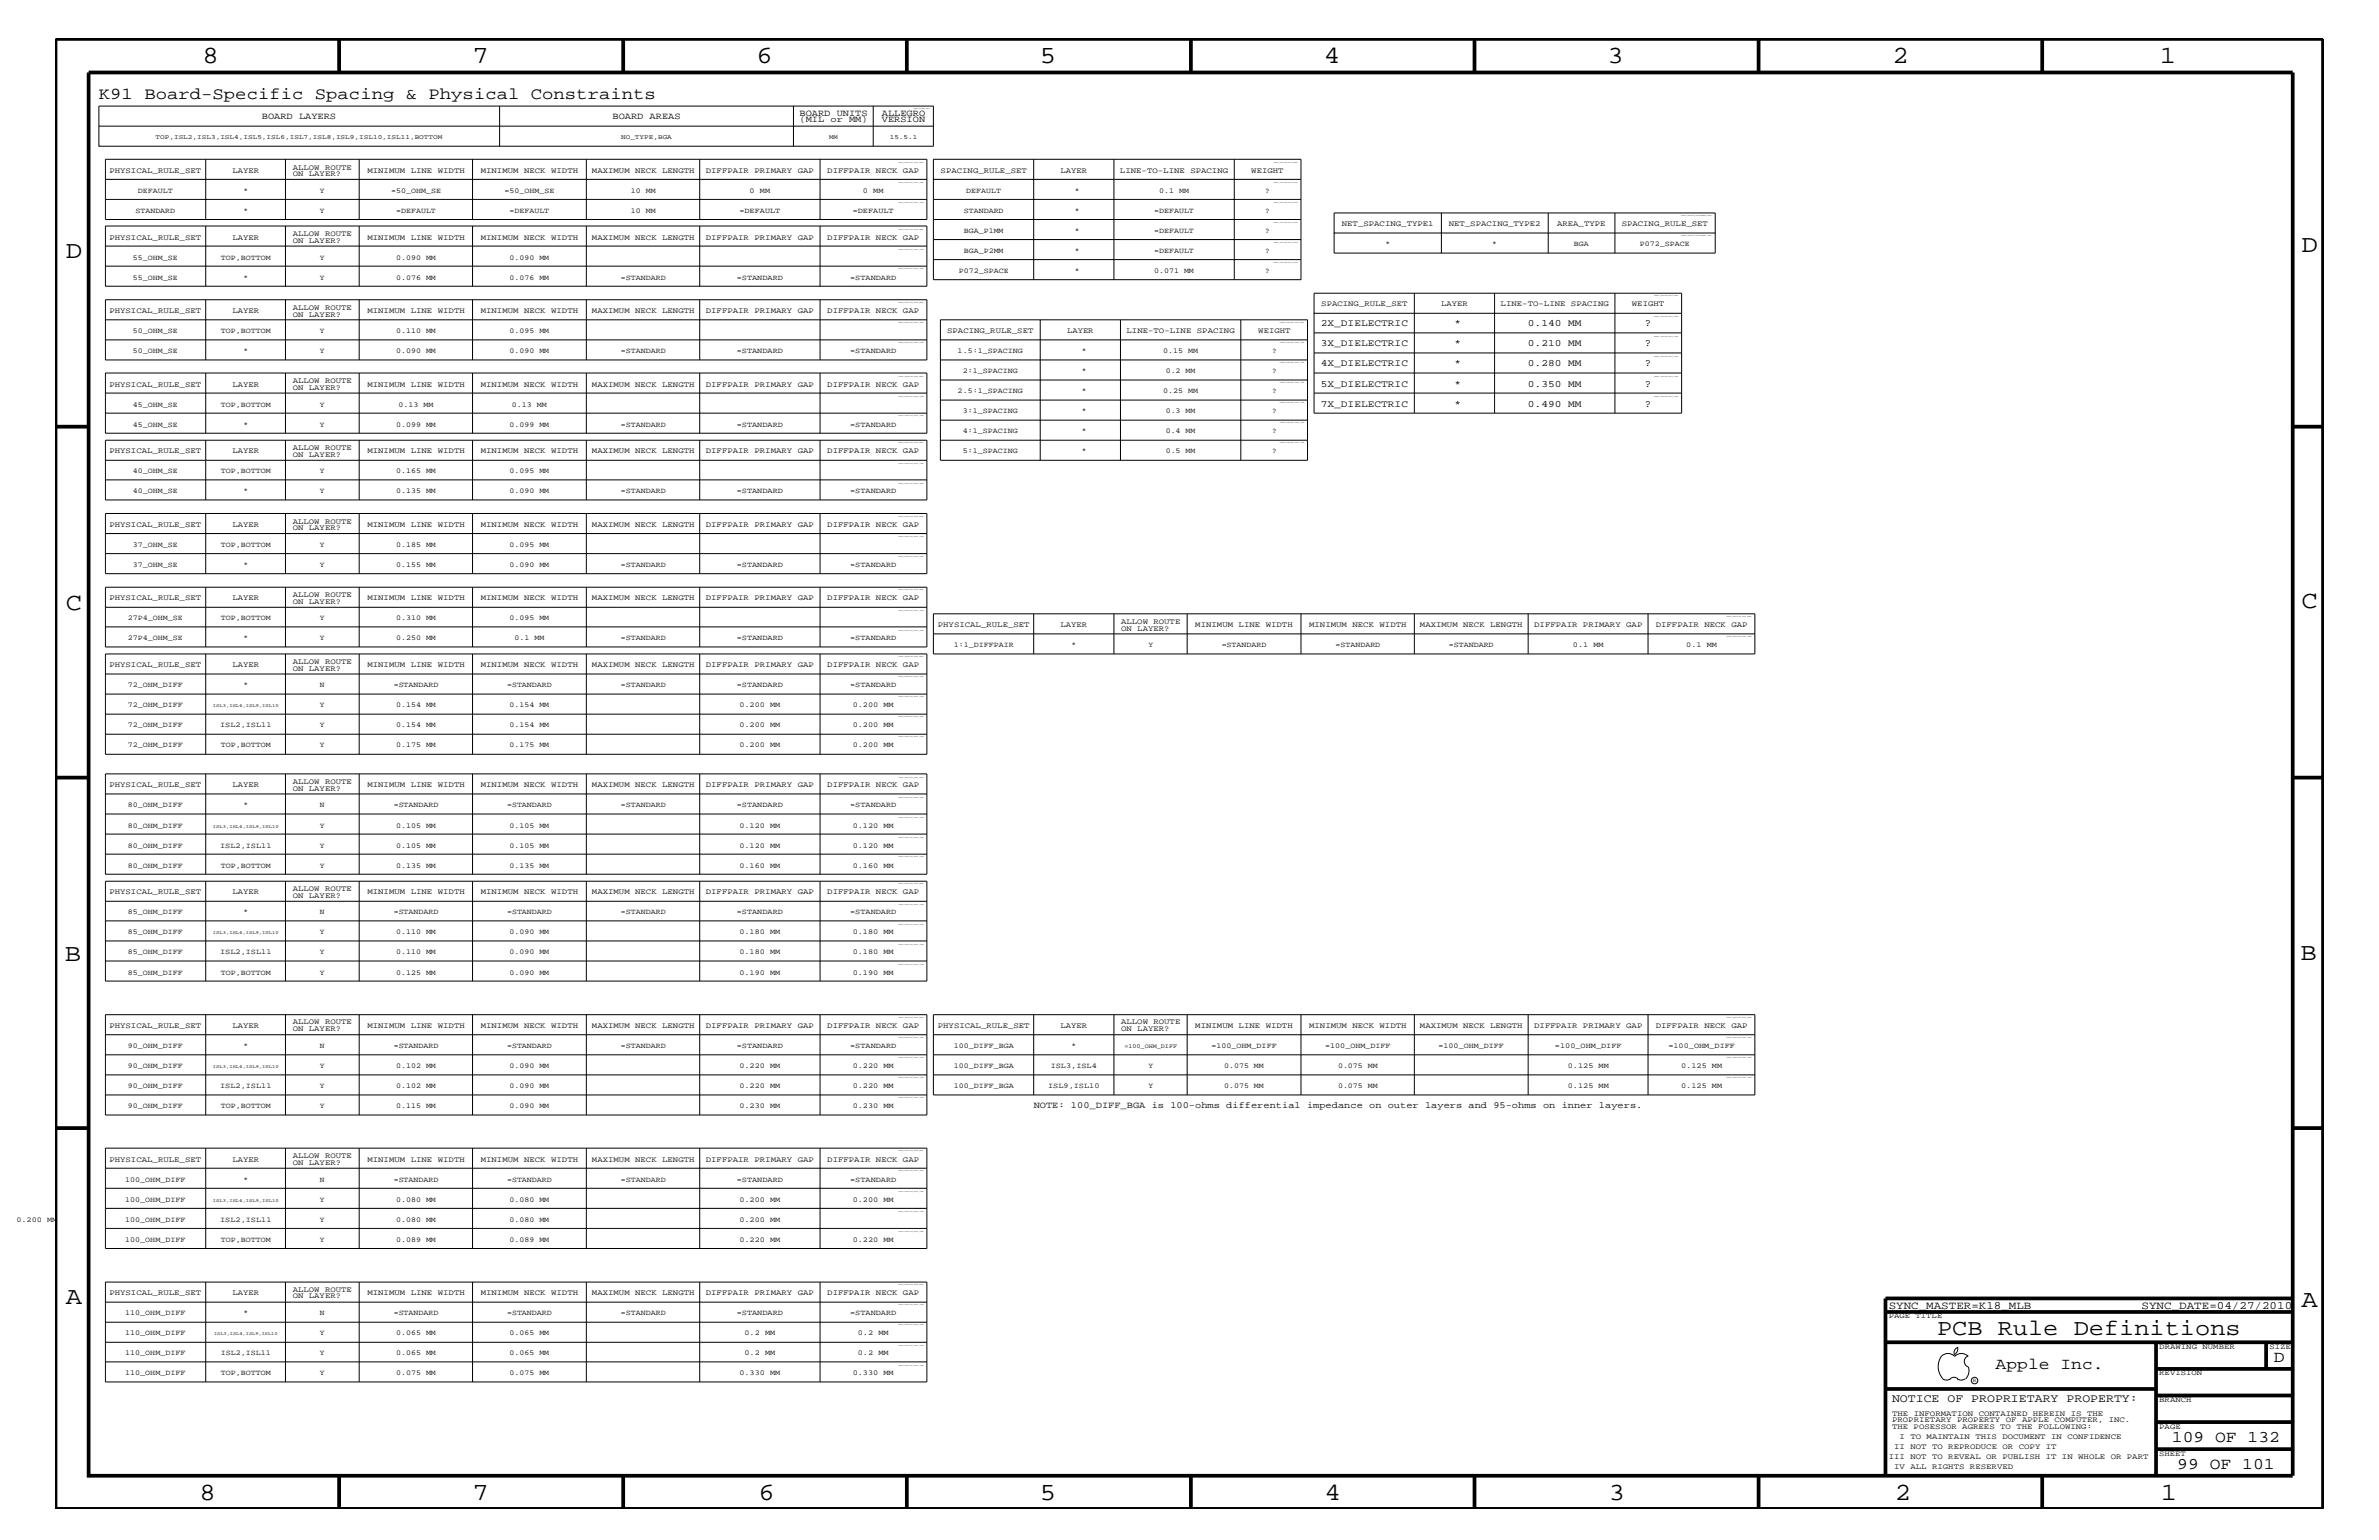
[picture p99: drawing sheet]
<svg xmlns="http://www.w3.org/2000/svg" width="432mm" height="279mm" viewBox="0 0 432 279" stroke-linecap="round" stroke-linejoin="round" font-family="sans-serif">
<defs><g id="words">
<g font-size="4.5">
<text x="36.7" y="11.5">8</text>
<text x="85.8" y="11.5">7</text>
<text x="137.3" y="11.5">6</text>
<text x="188.7" y="11.5">5</text>
<text x="240.3" y="11.5">4</text>
<text x="291.8" y="11.5">3</text>
<text x="343.5" y="11.5">2</text>
<text x="392" y="11.5">1</text>
<text x="11.9" y="46.8">D</text>
<text x="417.8" y="45.7">D</text>
<text x="11.9" y="110.6">C</text>
<text x="417.7" y="110.3">C</text>
<text x="11.8" y="174.3">B</text>
<text x="417.6" y="174.2">B</text>
<text x="11.9" y="236.7">A</text>
<text x="417.7" y="237.1">A</text>
<text x="36.2" y="272.1">8</text>
<text x="85.8" y="272.1">7</text>
<text x="137.7" y="272.1">6</text>
<text x="188.7" y="272.1">5</text>
<text x="240.4" y="272.1">4</text>
<text x="292" y="272.1">3</text>
<text x="343.9" y="272.1">2</text>
<text x="392.2" y="272.1">1</text>
</g>
<text font-size="4.1" x="351.6" y="242.3">PCB Rule Definitions</text>
<g font-size="3">
<text x="17.9" y="18">K91 Board-Specific Spacing &amp; Physical Constraints</text>
<text x="362.2" y="248.4">Apple Inc.</text>
<text x="412.7" y="247.1">D</text>
<text x="394.2" y="261.6">109 OF 132</text>
<text x="395.2" y="266.6">99 OF 101</text>
</g>
<text font-size="2.1" x="343.4" y="254.4">NOTICE OF PROPRIETARY PROPERTY:</text>
<g font-size="2">
<text x="342.8" y="237.4">SYNC_MASTER=K18_MLB</text>
<text x="388.7" y="237.4">SYNC_DATE=04/27/2010</text>
</g>
<g font-size="1.9">
<text x="298.5" y="59.2">?</text>
<text x="298.5" y="62.9">?</text>
<text x="298.5" y="70.1">?</text>
<text x="298.5" y="66.5">?</text>
<text x="298.5" y="73.8">?</text>
</g>
<g font-size="1.8">
<text x="239.7" y="59.2">2X_DIELECTRIC</text>
<text x="264" y="59.2">*</text>
<text x="277.3" y="59.2">0.140 MM</text>
<text x="239.7" y="62.9">3X_DIELECTRIC</text>
<text x="264" y="62.9">*</text>
<text x="277.3" y="62.9">0.210 MM</text>
<text x="239.7" y="70.1">5X_DIELECTRIC</text>
<text x="239.7" y="66.5">4X_DIELECTRIC</text>
<text x="264" y="70.1">*</text>
<text x="264" y="66.5">*</text>
<text x="277.3" y="70.1">0.350 MM</text>
<text x="277.3" y="66.5">0.280 MM</text>
<text x="239.7" y="73.8">7X_DIELECTRIC</text>
<text x="264" y="73.8">*</text>
<text x="277.3" y="73.8">0.490 MM</text>
</g>
<g font-size="1.7">
<text x="47.5" y="21.6">BOARD LAYERS</text>
<text x="111.2" y="21.6">BOARD AREAS</text>
<text x="145.1" y="22.2">(MIL or MM)</text>
<text x="145.1" y="21">BOARD UNITS</text>
<text x="160.1" y="22.2">VERSION</text>
<text x="160.1" y="21">ALLEGRO</text>
<text x="187.6" y="201">NOTE: 100_DIFF_BGA is 100-ohms differential impedance on outer layers and 95-ohms on inner layers.</text>
</g>
<g font-size="1.4">
<text x="19.8" y="31.4">PHYSICAL_RULE_SET</text>
<text x="25" y="35">DEFAULT</text>
<text x="42.2" y="31.4">LAYER</text>
<text x="44.2" y="35">*</text>
<text x="53.1" y="30.8">ALLOW ROUTE</text>
<text x="53.1" y="31.9">ON LAYER?</text>
<text x="58.1" y="35">Y</text>
<text x="66.7" y="31.4">MINIMUM LINE WIDTH</text>
<text x="71" y="35">=50_OHM_SE</text>
<text x="87.2" y="31.4">MINIMUM NECK WIDTH</text>
<text x="91.6" y="35">=50_OHM_SE</text>
<text x="107.4" y="31.4">MAXIMUM NECK LENGTH</text>
<text x="114.5" y="35">10 MM</text>
<text x="128.1" y="31.4">DIFFPAIR PRIMARY GAP</text>
<text x="136.1" y="35">0 MM</text>
<text x="150.2" y="31.4">DIFFPAIR NECK GAP</text>
<text x="156.6" y="35">0 MM</text>
<text x="170.7" y="31.4">SPACING_RULE_SET</text>
<text x="175.4" y="35">DEFAULT</text>
<text x="192.5" y="31.4">LAYER</text>
<text x="195.1" y="35">*</text>
<text x="203.3" y="31.4">LINE-TO-LINE SPACING</text>
<text x="210.4" y="35">0.1 MM</text>
<text x="227.1" y="31.4">WEIGHT</text>
<text x="229.6" y="35">?</text>
<text x="24.6" y="38.6">STANDARD</text>
<text x="44.2" y="38.6">*</text>
<text x="58.1" y="38.6">Y</text>
<text x="71.9" y="38.6">=DEFAULT</text>
<text x="92.5" y="38.6">=DEFAULT</text>
<text x="114.5" y="38.6">10 MM</text>
<text x="134.2" y="38.6">=DEFAULT</text>
<text x="154.8" y="38.6">=DEFAULT</text>
<text x="175" y="38.6">STANDARD</text>
<text x="195.1" y="38.6">*</text>
<text x="209.5" y="38.6">=DEFAULT</text>
<text x="229.6" y="38.6">?</text>
<text x="243.5" y="41">NET_SPACING_TYPE1</text>
<text x="262.9" y="41">NET_SPACING_TYPE2</text>
<text x="282.6" y="41">AREA_TYPE</text>
<text x="294.3" y="41">SPACING_RULE_SET</text>
<text x="19.8" y="43.5">PHYSICAL_RULE_SET</text>
<text x="24.1" y="47.1">55_OHM_SE</text>
<text x="40.1" y="47.1">TOP,BOTTOM</text>
<text x="42.2" y="43.5">LAYER</text>
<text x="53.1" y="42.9">ALLOW ROUTE</text>
<text x="53.1" y="44.1">ON LAYER?</text>
<text x="58.1" y="47.1">Y</text>
<text x="66.7" y="43.5">MINIMUM LINE WIDTH</text>
<text x="71.9" y="47.1">0.090 MM</text>
<text x="87.2" y="43.5">MINIMUM NECK WIDTH</text>
<text x="92.5" y="47.1">0.090 MM</text>
<text x="107.4" y="43.5">MAXIMUM NECK LENGTH</text>
<text x="128.1" y="43.5">DIFFPAIR PRIMARY GAP</text>
<text x="150.2" y="43.5">DIFFPAIR NECK GAP</text>
<text x="175" y="42.3">BGA_P1MM</text>
<text x="175" y="45.9">BGA_P2MM</text>
<text x="195.1" y="42.3">*</text>
<text x="195.1" y="45.9">*</text>
<text x="209.5" y="42.3">=DEFAULT</text>
<text x="209.5" y="45.9">=DEFAULT</text>
<text x="229.6" y="42.3">?</text>
<text x="229.6" y="45.9">?</text>
<text x="251.5" y="44.6">*</text>
<text x="270.8" y="44.6">*</text>
<text x="285.7" y="44.6">BGA</text>
<text x="297.6" y="44.6">P072_SPACE</text>
<text x="24.1" y="50.7">55_OHM_SE</text>
<text x="44.2" y="50.7">*</text>
<text x="58.1" y="50.7">Y</text>
<text x="71.9" y="50.7">0.076 MM</text>
<text x="92.5" y="50.7">0.076 MM</text>
<text x="112.7" y="50.7">=STANDARD</text>
<text x="133.7" y="50.7">=STANDARD</text>
<text x="154.3" y="50.7">=STANDARD</text>
<text x="174" y="49.6">P072_SPACE</text>
<text x="195.1" y="49.6">*</text>
<text x="209.5" y="49.6">0.071 MM</text>
<text x="229.6" y="49.6">?</text>
<text x="19.8" y="56.8">PHYSICAL_RULE_SET</text>
<text x="42.2" y="56.8">LAYER</text>
<text x="53.1" y="56.2">ALLOW ROUTE</text>
<text x="53.1" y="57.4">ON LAYER?</text>
<text x="66.7" y="56.8">MINIMUM LINE WIDTH</text>
<text x="87.2" y="56.8">MINIMUM NECK WIDTH</text>
<text x="107.4" y="56.8">MAXIMUM NECK LENGTH</text>
<text x="128.1" y="56.8">DIFFPAIR PRIMARY GAP</text>
<text x="150.2" y="56.8">DIFFPAIR NECK GAP</text>
<text x="239.8" y="55.6">SPACING_RULE_SET</text>
<text x="261.6" y="55.6">LAYER</text>
<text x="272.4" y="55.6">LINE-TO-LINE SPACING</text>
<text x="296.2" y="55.6">WEIGHT</text>
<text x="24.1" y="64">50_OHM_SE</text>
<text x="24.1" y="60.4">50_OHM_SE</text>
<text x="40.1" y="60.4">TOP,BOTTOM</text>
<text x="44.2" y="64">*</text>
<text x="58.1" y="64">Y</text>
<text x="58.1" y="60.4">Y</text>
<text x="71.9" y="64">0.090 MM</text>
<text x="71.9" y="60.4">0.110 MM</text>
<text x="92.5" y="64">0.090 MM</text>
<text x="92.5" y="60.4">0.095 MM</text>
<text x="112.7" y="64">=STANDARD</text>
<text x="133.7" y="64">=STANDARD</text>
<text x="154.3" y="64">=STANDARD</text>
<text x="171.9" y="60.4">SPACING_RULE_SET</text>
<text x="173.8" y="64">1.5:1_SPACING</text>
<text x="193.7" y="60.4">LAYER</text>
<text x="196.3" y="64">*</text>
<text x="204.5" y="60.4">LINE-TO-LINE SPACING</text>
<text x="211.1" y="64">0.15 MM</text>
<text x="228.4" y="60.4">WEIGHT</text>
<text x="230.9" y="64">?</text>
<text x="19.8" y="70.1">PHYSICAL_RULE_SET</text>
<text x="42.2" y="70.1">LAYER</text>
<text x="53.1" y="69.5">ALLOW ROUTE</text>
<text x="53.1" y="70.7">ON LAYER?</text>
<text x="66.7" y="70.1">MINIMUM LINE WIDTH</text>
<text x="87.2" y="70.1">MINIMUM NECK WIDTH</text>
<text x="107.4" y="70.1">MAXIMUM NECK LENGTH</text>
<text x="128.1" y="70.1">DIFFPAIR PRIMARY GAP</text>
<text x="150.2" y="70.1">DIFFPAIR NECK GAP</text>
<text x="173.8" y="71.3">2.5:1_SPACING</text>
<text x="174.8" y="67.7">2:1_SPACING</text>
<text x="196.3" y="67.7">*</text>
<text x="196.3" y="71.3">*</text>
<text x="211.1" y="71.3">0.25 MM</text>
<text x="211.6" y="67.7">0.2 MM</text>
<text x="230.9" y="67.7">?</text>
<text x="230.9" y="71.3">?</text>
<text x="24.1" y="73.8">45_OHM_SE</text>
<text x="24.1" y="77.4">45_OHM_SE</text>
<text x="40.1" y="73.8">TOP,BOTTOM</text>
<text x="44.2" y="77.4">*</text>
<text x="58.1" y="73.8">Y</text>
<text x="58.1" y="77.4">Y</text>
<text x="71.9" y="77.4">0.099 MM</text>
<text x="72.3" y="73.8">0.13 MM</text>
<text x="92.5" y="77.4">0.099 MM</text>
<text x="92.9" y="73.8">0.13 MM</text>
<text x="112.7" y="77.4">=STANDARD</text>
<text x="133.7" y="77.4">=STANDARD</text>
<text x="154.3" y="77.4">=STANDARD</text>
<text x="174.8" y="75">3:1_SPACING</text>
<text x="196.3" y="75">*</text>
<text x="211.6" y="75">0.3 MM</text>
<text x="230.9" y="75">?</text>
<text x="19.8" y="82.2">PHYSICAL_RULE_SET</text>
<text x="42.2" y="82.2">LAYER</text>
<text x="53.1" y="81.6">ALLOW ROUTE</text>
<text x="53.1" y="82.8">ON LAYER?</text>
<text x="66.7" y="82.2">MINIMUM LINE WIDTH</text>
<text x="87.2" y="82.2">MINIMUM NECK WIDTH</text>
<text x="107.4" y="82.2">MAXIMUM NECK LENGTH</text>
<text x="128.1" y="82.2">DIFFPAIR PRIMARY GAP</text>
<text x="150.2" y="82.2">DIFFPAIR NECK GAP</text>
<text x="174.8" y="82.2">5:1_SPACING</text>
<text x="174.8" y="78.6">4:1_SPACING</text>
<text x="196.3" y="82.2">*</text>
<text x="196.3" y="78.6">*</text>
<text x="211.6" y="82.2">0.5 MM</text>
<text x="211.6" y="78.6">0.4 MM</text>
<text x="230.9" y="82.2">?</text>
<text x="230.9" y="78.6">?</text>
<text x="24.1" y="85.9">40_OHM_SE</text>
<text x="24.1" y="89.5">40_OHM_SE</text>
<text x="40.1" y="85.9">TOP,BOTTOM</text>
<text x="44.2" y="89.5">*</text>
<text x="58.1" y="89.5">Y</text>
<text x="58.1" y="85.9">Y</text>
<text x="71.9" y="89.5">0.135 MM</text>
<text x="71.9" y="85.9">0.165 MM</text>
<text x="92.5" y="85.9">0.095 MM</text>
<text x="92.5" y="89.5">0.090 MM</text>
<text x="112.7" y="89.5">=STANDARD</text>
<text x="133.7" y="89.5">=STANDARD</text>
<text x="154.3" y="89.5">=STANDARD</text>
<text x="19.8" y="95.6">PHYSICAL_RULE_SET</text>
<text x="42.2" y="95.6">LAYER</text>
<text x="53.1" y="95">ALLOW ROUTE</text>
<text x="66.7" y="95.6">MINIMUM LINE WIDTH</text>
<text x="87.2" y="95.6">MINIMUM NECK WIDTH</text>
<text x="107.4" y="95.6">MAXIMUM NECK LENGTH</text>
<text x="128.1" y="95.6">DIFFPAIR PRIMARY GAP</text>
<text x="150.2" y="95.6">DIFFPAIR NECK GAP</text>
<text x="24.1" y="99.3">37_OHM_SE</text>
<text x="40.1" y="99.3">TOP,BOTTOM</text>
<text x="53.1" y="96.2">ON LAYER?</text>
<text x="58.1" y="99.3">Y</text>
<text x="71.9" y="99.3">0.185 MM</text>
<text x="92.5" y="99.3">0.095 MM</text>
<text x="24.1" y="102.9">37_OHM_SE</text>
<text x="44.2" y="102.9">*</text>
<text x="58.1" y="102.9">Y</text>
<text x="71.9" y="102.9">0.155 MM</text>
<text x="92.5" y="102.9">0.090 MM</text>
<text x="112.7" y="102.9">=STANDARD</text>
<text x="133.7" y="102.9">=STANDARD</text>
<text x="154.3" y="102.9">=STANDARD</text>
<text x="19.8" y="108.9">PHYSICAL_RULE_SET</text>
<text x="23.2" y="112.6">27P4_OHM_SE</text>
<text x="40.1" y="112.6">TOP,BOTTOM</text>
<text x="42.2" y="108.9">LAYER</text>
<text x="53.1" y="108.3">ALLOW ROUTE</text>
<text x="53.1" y="109.5">ON LAYER?</text>
<text x="58.1" y="112.6">Y</text>
<text x="66.7" y="108.9">MINIMUM LINE WIDTH</text>
<text x="71.9" y="112.6">0.310 MM</text>
<text x="87.2" y="108.9">MINIMUM NECK WIDTH</text>
<text x="92.5" y="112.6">0.095 MM</text>
<text x="107.4" y="108.9">MAXIMUM NECK LENGTH</text>
<text x="128.1" y="108.9">DIFFPAIR PRIMARY GAP</text>
<text x="150.2" y="108.9">DIFFPAIR NECK GAP</text>
<text x="170.2" y="113.7">PHYSICAL_RULE_SET</text>
<text x="192.5" y="113.7">LAYER</text>
<text x="203.5" y="113.1">ALLOW ROUTE</text>
<text x="217" y="113.7">MINIMUM LINE WIDTH</text>
<text x="237.6" y="113.7">MINIMUM NECK WIDTH</text>
<text x="257.7" y="113.7">MAXIMUM NECK LENGTH</text>
<text x="278.5" y="113.7">DIFFPAIR PRIMARY GAP</text>
<text x="300.5" y="113.7">DIFFPAIR NECK GAP</text>
<text x="23.2" y="116.2">27P4_OHM_SE</text>
<text x="44.2" y="116.2">*</text>
<text x="58.1" y="116.2">Y</text>
<text x="71.9" y="116.2">0.250 MM</text>
<text x="93.4" y="116.2">0.1 MM</text>
<text x="112.7" y="116.2">=STANDARD</text>
<text x="133.7" y="116.2">=STANDARD</text>
<text x="154.3" y="116.2">=STANDARD</text>
<text x="173.1" y="117.4">1:1_DIFFPAIR</text>
<text x="194.5" y="117.4">*</text>
<text x="203.5" y="114.4">ON LAYER?</text>
<text x="208.4" y="117.4">Y</text>
<text x="221.7" y="117.4">=STANDARD</text>
<text x="242.4" y="117.4">=STANDARD</text>
<text x="263" y="117.4">=STANDARD</text>
<text x="285.5" y="117.4">0.1 MM</text>
<text x="306.1" y="117.4">0.1 MM</text>
<text x="19.8" y="121">PHYSICAL_RULE_SET</text>
<text x="23.2" y="124.7">72_OHM_DIFF</text>
<text x="42.2" y="121">LAYER</text>
<text x="44.2" y="124.7">*</text>
<text x="53.1" y="120.4">ALLOW ROUTE</text>
<text x="53.1" y="121.7">ON LAYER?</text>
<text x="58.1" y="124.7">N</text>
<text x="66.7" y="121">MINIMUM LINE WIDTH</text>
<text x="71.5" y="124.7">=STANDARD</text>
<text x="87.2" y="121">MINIMUM NECK WIDTH</text>
<text x="92" y="124.7">=STANDARD</text>
<text x="107.4" y="121">MAXIMUM NECK LENGTH</text>
<text x="112.7" y="124.7">=STANDARD</text>
<text x="128.1" y="121">DIFFPAIR PRIMARY GAP</text>
<text x="133.7" y="124.7">=STANDARD</text>
<text x="150.2" y="121">DIFFPAIR NECK GAP</text>
<text x="154.3" y="124.7">=STANDARD</text>
<text x="23.2" y="128.3">72_OHM_DIFF</text>
<text x="23.2" y="131.9">72_OHM_DIFF</text>
<text x="40" y="131.9">ISL2,ISL11</text>
<text x="58.1" y="128.3">Y</text>
<text x="58.1" y="131.9">Y</text>
<text x="71.9" y="128.3">0.154 MM</text>
<text x="71.9" y="131.9">0.154 MM</text>
<text x="92.5" y="128.3">0.154 MM</text>
<text x="92.5" y="131.9">0.154 MM</text>
<text x="134.2" y="128.3">0.200 MM</text>
<text x="134.2" y="131.9">0.200 MM</text>
<text x="154.8" y="128.3">0.200 MM</text>
<text x="154.8" y="131.9">0.200 MM</text>
<text x="23.2" y="135.6">72_OHM_DIFF</text>
<text x="40.1" y="135.6">TOP,BOTTOM</text>
<text x="58.1" y="135.6">Y</text>
<text x="71.9" y="135.6">0.175 MM</text>
<text x="92.5" y="135.6">0.175 MM</text>
<text x="134.2" y="135.6">0.200 MM</text>
<text x="154.8" y="135.6">0.200 MM</text>
<text x="19.8" y="142.9">PHYSICAL_RULE_SET</text>
<text x="42.2" y="142.9">LAYER</text>
<text x="53.1" y="142.3">ALLOW ROUTE</text>
<text x="53.1" y="143.5">ON LAYER?</text>
<text x="66.7" y="142.9">MINIMUM LINE WIDTH</text>
<text x="87.2" y="142.9">MINIMUM NECK WIDTH</text>
<text x="107.4" y="142.9">MAXIMUM NECK LENGTH</text>
<text x="128.1" y="142.9">DIFFPAIR PRIMARY GAP</text>
<text x="150.2" y="142.9">DIFFPAIR NECK GAP</text>
<text x="23.2" y="146.5">80_OHM_DIFF</text>
<text x="44.2" y="146.5">*</text>
<text x="58.1" y="146.5">N</text>
<text x="71.5" y="146.5">=STANDARD</text>
<text x="92" y="146.5">=STANDARD</text>
<text x="112.7" y="146.5">=STANDARD</text>
<text x="133.7" y="146.5">=STANDARD</text>
<text x="154.3" y="146.5">=STANDARD</text>
<text x="23.2" y="150.1">80_OHM_DIFF</text>
<text x="23.2" y="153.8">80_OHM_DIFF</text>
<text x="40" y="153.8">ISL2,ISL11</text>
<text x="58.1" y="150.1">Y</text>
<text x="58.1" y="153.8">Y</text>
<text x="71.9" y="150.1">0.105 MM</text>
<text x="71.9" y="153.8">0.105 MM</text>
<text x="92.5" y="150.1">0.105 MM</text>
<text x="92.5" y="153.8">0.105 MM</text>
<text x="134.2" y="150.1">0.120 MM</text>
<text x="134.2" y="153.8">0.120 MM</text>
<text x="154.8" y="150.1">0.120 MM</text>
<text x="154.8" y="153.8">0.120 MM</text>
<text x="23.2" y="157.4">80_OHM_DIFF</text>
<text x="40.1" y="157.4">TOP,BOTTOM</text>
<text x="53.1" y="161.7">ALLOW ROUTE</text>
<text x="58.1" y="157.4">Y</text>
<text x="71.9" y="157.4">0.135 MM</text>
<text x="92.5" y="157.4">0.135 MM</text>
<text x="134.2" y="157.4">0.160 MM</text>
<text x="154.8" y="157.4">0.160 MM</text>
<text x="19.8" y="162.2">PHYSICAL_RULE_SET</text>
<text x="23.2" y="165.9">85_OHM_DIFF</text>
<text x="42.2" y="162.2">LAYER</text>
<text x="44.2" y="165.9">*</text>
<text x="53.1" y="162.8">ON LAYER?</text>
<text x="58.1" y="165.9">N</text>
<text x="66.7" y="162.2">MINIMUM LINE WIDTH</text>
<text x="71.5" y="165.9">=STANDARD</text>
<text x="87.2" y="162.2">MINIMUM NECK WIDTH</text>
<text x="92" y="165.9">=STANDARD</text>
<text x="107.4" y="162.2">MAXIMUM NECK LENGTH</text>
<text x="112.7" y="165.9">=STANDARD</text>
<text x="128.1" y="162.2">DIFFPAIR PRIMARY GAP</text>
<text x="133.7" y="165.9">=STANDARD</text>
<text x="150.2" y="162.2">DIFFPAIR NECK GAP</text>
<text x="154.3" y="165.9">=STANDARD</text>
<text x="23.2" y="169.5">85_OHM_DIFF</text>
<text x="23.2" y="173.2">85_OHM_DIFF</text>
<text x="40" y="173.2">ISL2,ISL11</text>
<text x="58.1" y="169.5">Y</text>
<text x="58.1" y="173.2">Y</text>
<text x="71.9" y="169.5">0.110 MM</text>
<text x="71.9" y="173.2">0.110 MM</text>
<text x="92.5" y="173.2">0.090 MM</text>
<text x="92.5" y="169.5">0.090 MM</text>
<text x="134.2" y="173.2">0.180 MM</text>
<text x="134.2" y="169.5">0.180 MM</text>
<text x="154.8" y="169.5">0.180 MM</text>
<text x="154.8" y="173.2">0.180 MM</text>
<text x="23.2" y="176.8">85_OHM_DIFF</text>
<text x="40.1" y="176.8">TOP,BOTTOM</text>
<text x="58.1" y="176.8">Y</text>
<text x="71.9" y="176.8">0.125 MM</text>
<text x="92.5" y="176.8">0.090 MM</text>
<text x="134.2" y="176.8">0.190 MM</text>
<text x="154.8" y="176.8">0.190 MM</text>
<text x="53.1" y="185.9">ALLOW ROUTE</text>
<text x="203.5" y="185.9">ALLOW ROUTE</text>
<text x="19.8" y="186.5">PHYSICAL_RULE_SET</text>
<text x="23.2" y="190.2">90_OHM_DIFF</text>
<text x="42.2" y="186.5">LAYER</text>
<text x="44.2" y="190.2">*</text>
<text x="53.1" y="187.1">ON LAYER?</text>
<text x="58.1" y="190.2">N</text>
<text x="66.7" y="186.5">MINIMUM LINE WIDTH</text>
<text x="71.5" y="190.2">=STANDARD</text>
<text x="87.2" y="186.5">MINIMUM NECK WIDTH</text>
<text x="92" y="190.2">=STANDARD</text>
<text x="107.4" y="186.5">MAXIMUM NECK LENGTH</text>
<text x="112.7" y="190.2">=STANDARD</text>
<text x="128.1" y="186.5">DIFFPAIR PRIMARY GAP</text>
<text x="133.7" y="190.2">=STANDARD</text>
<text x="150.2" y="186.5">DIFFPAIR NECK GAP</text>
<text x="154.3" y="190.2">=STANDARD</text>
<text x="170.2" y="186.5">PHYSICAL_RULE_SET</text>
<text x="173.1" y="190.2">100_DIFF_BGA</text>
<text x="192.5" y="186.5">LAYER</text>
<text x="194.5" y="190.2">*</text>
<text x="203.5" y="187.1">ON LAYER?</text>
<text x="217" y="186.5">MINIMUM LINE WIDTH</text>
<text x="219.9" y="190.2">=100_OHM_DIFF</text>
<text x="237.6" y="186.5">MINIMUM NECK WIDTH</text>
<text x="240.5" y="190.2">=100_OHM_DIFF</text>
<text x="257.7" y="186.5">MAXIMUM NECK LENGTH</text>
<text x="261.1" y="190.2">=100_OHM_DIFF</text>
<text x="278.5" y="186.5">DIFFPAIR PRIMARY GAP</text>
<text x="282.2" y="190.2">=100_OHM_DIFF</text>
<text x="300.5" y="186.5">DIFFPAIR NECK GAP</text>
<text x="302.8" y="190.2">=100_OHM_DIFF</text>
<text x="23.2" y="193.7">90_OHM_DIFF</text>
<text x="23.2" y="197.4">90_OHM_DIFF</text>
<text x="40" y="197.4">ISL2,ISL11</text>
<text x="58.1" y="193.7">Y</text>
<text x="58.1" y="197.4">Y</text>
<text x="71.9" y="197.4">0.102 MM</text>
<text x="71.9" y="193.7">0.102 MM</text>
<text x="92.5" y="193.7">0.090 MM</text>
<text x="92.5" y="197.4">0.090 MM</text>
<text x="134.2" y="193.7">0.220 MM</text>
<text x="134.2" y="197.4">0.220 MM</text>
<text x="154.8" y="193.7">0.220 MM</text>
<text x="154.8" y="197.4">0.220 MM</text>
<text x="173.1" y="193.7">100_DIFF_BGA</text>
<text x="173.1" y="197.4">100_DIFF_BGA</text>
<text x="190.2" y="197.4">ISL9,ISL10</text>
<text x="190.7" y="193.7">ISL3,ISL4</text>
<text x="208.4" y="193.7">Y</text>
<text x="208.4" y="197.4">Y</text>
<text x="222.2" y="193.7">0.075 MM</text>
<text x="222.2" y="197.4">0.075 MM</text>
<text x="242.9" y="193.7">0.075 MM</text>
<text x="242.9" y="197.4">0.075 MM</text>
<text x="284.6" y="193.7">0.125 MM</text>
<text x="284.6" y="197.4">0.125 MM</text>
<text x="305.1" y="193.7">0.125 MM</text>
<text x="305.1" y="197.4">0.125 MM</text>
<text x="23.2" y="201">90_OHM_DIFF</text>
<text x="40.1" y="201">TOP,BOTTOM</text>
<text x="58.1" y="201">Y</text>
<text x="71.9" y="201">0.115 MM</text>
<text x="92.5" y="201">0.090 MM</text>
<text x="134.2" y="201">0.230 MM</text>
<text x="154.8" y="201">0.230 MM</text>
<text x="19.8" y="210.8">PHYSICAL_RULE_SET</text>
<text x="22.7" y="214.4">100_OHM_DIFF</text>
<text x="42.2" y="210.8">LAYER</text>
<text x="44.2" y="214.4">*</text>
<text x="53.1" y="210.2">ALLOW ROUTE</text>
<text x="53.1" y="211.4">ON LAYER?</text>
<text x="58.1" y="214.4">N</text>
<text x="66.7" y="210.8">MINIMUM LINE WIDTH</text>
<text x="71.5" y="214.4">=STANDARD</text>
<text x="87.2" y="210.8">MINIMUM NECK WIDTH</text>
<text x="92" y="214.4">=STANDARD</text>
<text x="107.4" y="210.8">MAXIMUM NECK LENGTH</text>
<text x="112.7" y="214.4">=STANDARD</text>
<text x="128.1" y="210.8">DIFFPAIR PRIMARY GAP</text>
<text x="133.7" y="214.4">=STANDARD</text>
<text x="150.2" y="210.8">DIFFPAIR NECK GAP</text>
<text x="154.3" y="214.4">=STANDARD</text>
<text x="3" y="221.7">0.200 MM</text>
<text x="22.7" y="221.7">100_OHM_DIFF</text>
<text x="22.7" y="218">100_OHM_DIFF</text>
<text x="40" y="221.7">ISL2,ISL11</text>
<text x="58.1" y="221.7">Y</text>
<text x="58.1" y="218">Y</text>
<text x="71.9" y="221.7">0.080 MM</text>
<text x="71.9" y="218">0.080 MM</text>
<text x="92.5" y="221.7">0.080 MM</text>
<text x="92.5" y="218">0.080 MM</text>
<text x="134.2" y="221.7">0.200 MM</text>
<text x="134.2" y="218">0.200 MM</text>
<text x="154.8" y="218">0.200 MM</text>
<text x="22.7" y="225.3">100_OHM_DIFF</text>
<text x="40.1" y="225.3">TOP,BOTTOM</text>
<text x="58.1" y="225.3">Y</text>
<text x="71.9" y="225.3">0.089 MM</text>
<text x="92.5" y="225.3">0.089 MM</text>
<text x="134.2" y="225.3">0.220 MM</text>
<text x="154.8" y="225.3">0.220 MM</text>
<text x="19.8" y="235">PHYSICAL_RULE_SET</text>
<text x="22.7" y="238.6">110_OHM_DIFF</text>
<text x="42.2" y="235">LAYER</text>
<text x="44.2" y="238.6">*</text>
<text x="53.1" y="234.4">ALLOW ROUTE</text>
<text x="53.1" y="235.6">ON LAYER?</text>
<text x="58.1" y="238.6">N</text>
<text x="66.7" y="235">MINIMUM LINE WIDTH</text>
<text x="71.5" y="238.6">=STANDARD</text>
<text x="87.2" y="235">MINIMUM NECK WIDTH</text>
<text x="92" y="238.6">=STANDARD</text>
<text x="107.4" y="235">MAXIMUM NECK LENGTH</text>
<text x="112.7" y="238.6">=STANDARD</text>
<text x="128.1" y="235">DIFFPAIR PRIMARY GAP</text>
<text x="133.7" y="238.6">=STANDARD</text>
<text x="150.2" y="235">DIFFPAIR NECK GAP</text>
<text x="154.3" y="238.6">=STANDARD</text>
<text x="342.8" y="239.2">PAGE TITLE</text>
<text x="22.7" y="242.3">110_OHM_DIFF</text>
<text x="22.7" y="245.9">110_OHM_DIFF</text>
<text x="40.1" y="245.9">ISL2,ISL11</text>
<text x="58.1" y="242.3">Y</text>
<text x="58.1" y="245.9">Y</text>
<text x="71.9" y="242.3">0.065 MM</text>
<text x="71.9" y="245.9">0.065 MM</text>
<text x="92.5" y="242.3">0.065 MM</text>
<text x="92.5" y="245.9">0.065 MM</text>
<text x="135.1" y="245.9">0.2 MM</text>
<text x="135.1" y="242.3">0.2 MM</text>
<text x="155.7" y="245.9">0.2 MM</text>
<text x="155.7" y="242.3">0.2 MM</text>
<text x="391.9" y="244.7">DRAWING NUMBER</text>
<text x="411.9" y="244.7">SIZE</text>
<text x="22.7" y="249.5">110_OHM_DIFF</text>
<text x="40.1" y="249.5">TOP,BOTTOM</text>
<text x="58.1" y="249.5">Y</text>
<text x="71.9" y="249.5">0.075 MM</text>
<text x="92.5" y="249.5">0.075 MM</text>
<text x="134.2" y="249.5">0.330 MM</text>
<text x="154.8" y="249.5">0.330 MM</text>
<text x="391.9" y="249.5">REVISION</text>
<text x="343.4" y="256.8">THE INFORMATION CONTAINED HEREIN IS THE</text>
<text x="391.9" y="254.4">BRANCH</text>
<text x="343.4" y="259.3">THE POSESSOR AGREES TO THE FOLLOWING:</text>
<text x="343.4" y="258">PROPRIETARY PROPERTY OF APPLE COMPUTER, INC.</text>
<text x="343.8" y="262.9">II NOT TO REPRODUCE OR COPY IT</text>
<text x="344.8" y="261.1">I TO MAINTAIN THIS DOCUMENT IN CONFIDENCE</text>
<text x="391.9" y="259.3">PAGE</text>
<text x="342.8" y="264.7">III NOT TO REVEAL OR PUBLISH IT IN WHOLE OR PART</text>
<text x="343.8" y="266.6">IV ALL RIGHTS RESERVED</text>
<text x="391.9" y="264.1">SHEET</text>
</g>
<g font-size="1.2">
<text x="28.2" y="25.3">TOP,ISL2,ISL3,ISL4,ISL5,ISL6,ISL7,ISL8,ISL9,ISL10,ISL11,BOTTOM</text>
<text x="112.7" y="25.3">NO_TYPE,BGA</text>
<text x="150.5" y="25.3">MM</text>
<text x="161.5" y="25.3">15.5.1</text>
</g>
<text font-size="1.1" x="204.1" y="190.2">=100_OHM_DIFF</text>
<text font-size="1" x="358.1" y="250.7">R</text>
<g font-size=".8">
<text x="38.7" y="128.3">ISL3,ISL4,ISL9,ISL10</text>
<text x="38.7" y="150.1">ISL3,ISL4,ISL9,ISL10</text>
<text x="38.7" y="169.5">ISL3,ISL4,ISL9,ISL10</text>
<text x="38.7" y="193.7">ISL3,ISL4,ISL9,ISL10</text>
<text x="38.7" y="218">ISL3,ISL4,ISL9,ISL10</text>
<text x="38.9" y="242.3">ISL3,ISL4,ISL9,ISL10</text>
</g>
<g font-size=".3">
<text x="165.8" y="19.8">TABLE_BOARD_INFO</text>
<text x="163.1" y="29.5">TABLE_PHYSICAL_RULE_HEAD</text>
<text x="231.1" y="29.5">TABLE_SPACING_RULE_HEAD</text>
<text x="163.1" y="33.1">TABLE_PHYSICAL_RULE_ITEM</text>
<text x="231.1" y="33.1">TABLE_SPACING_RULE_ITEM</text>
<text x="163.1" y="41.7">TABLE_PHYSICAL_RULE_HEAD</text>
<text x="163.1" y="36.8">TABLE_PHYSICAL_RULE_ITEM</text>
<text x="231.1" y="40.4">TABLE_SPACING_RULE_ITEM</text>
<text x="231.1" y="36.8">TABLE_SPACING_RULE_ITEM</text>
<text x="305.1" y="39.2">TABLE_SPACING_ASSIGNMENT_HEAD</text>
<text x="163.1" y="45.3">TABLE_PHYSICAL_RULE_ITEM</text>
<text x="231.1" y="47.7">TABLE_SPACING_RULE_ITEM</text>
<text x="231.1" y="44.1">TABLE_SPACING_RULE_ITEM</text>
<text x="305.1" y="42.9">TABLE_SPACING_ASSIGNMENT_ITEM</text>
<text x="163.1" y="48.9">TABLE_PHYSICAL_RULE_ITEM</text>
<text x="300.2" y="53.8">TABLE_SPACING_RULE_HEAD</text>
<text x="163.1" y="55">TABLE_PHYSICAL_RULE_HEAD</text>
<text x="163.1" y="58.6">TABLE_PHYSICAL_RULE_ITEM</text>
<text x="232.3" y="58.6">TABLE_SPACING_RULE_HEAD</text>
<text x="300.2" y="57.4">TABLE_SPACING_RULE_ITEM</text>
<text x="163.1" y="62.3">TABLE_PHYSICAL_RULE_ITEM</text>
<text x="232.3" y="62.3">TABLE_SPACING_RULE_ITEM</text>
<text x="232.3" y="65.9">TABLE_SPACING_RULE_ITEM</text>
<text x="300.2" y="61.1">TABLE_SPACING_RULE_ITEM</text>
<text x="300.2" y="64.7">TABLE_SPACING_RULE_ITEM</text>
<text x="163.1" y="68.4">TABLE_PHYSICAL_RULE_HEAD</text>
<text x="163.1" y="72">TABLE_PHYSICAL_RULE_ITEM</text>
<text x="232.3" y="69.5">TABLE_SPACING_RULE_ITEM</text>
<text x="300.2" y="72">TABLE_SPACING_RULE_ITEM</text>
<text x="300.2" y="68.4">TABLE_SPACING_RULE_ITEM</text>
<text x="163.1" y="75.6">TABLE_PHYSICAL_RULE_ITEM</text>
<text x="232.3" y="73.2">TABLE_SPACING_RULE_ITEM</text>
<text x="232.3" y="76.8">TABLE_SPACING_RULE_ITEM</text>
<text x="163.1" y="80.5">TABLE_PHYSICAL_RULE_HEAD</text>
<text x="232.3" y="80.5">TABLE_SPACING_RULE_ITEM</text>
<text x="163.1" y="87.7">TABLE_PHYSICAL_RULE_ITEM</text>
<text x="163.1" y="84.1">TABLE_PHYSICAL_RULE_ITEM</text>
<text x="163.1" y="93.8">TABLE_PHYSICAL_RULE_HEAD</text>
<text x="163.1" y="101">TABLE_PHYSICAL_RULE_ITEM</text>
<text x="163.1" y="97.4">TABLE_PHYSICAL_RULE_ITEM</text>
<text x="163.1" y="107.1">TABLE_PHYSICAL_RULE_HEAD</text>
<text x="163.1" y="110.8">TABLE_PHYSICAL_RULE_ITEM</text>
<text x="313.4" y="112">TABLE_PHYSICAL_RULE_HEAD</text>
<text x="163.1" y="119.2">TABLE_PHYSICAL_RULE_HEAD</text>
<text x="163.1" y="114.4">TABLE_PHYSICAL_RULE_ITEM</text>
<text x="313.4" y="115.6">TABLE_PHYSICAL_RULE_ITEM</text>
<text x="163.1" y="122.9">TABLE_PHYSICAL_RULE_ITEM</text>
<text x="163.1" y="130.2">TABLE_PHYSICAL_RULE_ITEM</text>
<text x="163.1" y="126.5">TABLE_PHYSICAL_RULE_ITEM</text>
<text x="163.1" y="133.8">TABLE_PHYSICAL_RULE_ITEM</text>
<text x="163.1" y="141.1">TABLE_PHYSICAL_RULE_HEAD</text>
<text x="163.1" y="148.4">TABLE_PHYSICAL_RULE_ITEM</text>
<text x="163.1" y="144.7">TABLE_PHYSICAL_RULE_ITEM</text>
<text x="163.1" y="155.6">TABLE_PHYSICAL_RULE_ITEM</text>
<text x="163.1" y="152">TABLE_PHYSICAL_RULE_ITEM</text>
<text x="163.1" y="160.5">TABLE_PHYSICAL_RULE_HEAD</text>
<text x="163.1" y="167.8">TABLE_PHYSICAL_RULE_ITEM</text>
<text x="163.1" y="164.1">TABLE_PHYSICAL_RULE_ITEM</text>
<text x="163.1" y="171.4">TABLE_PHYSICAL_RULE_ITEM</text>
<text x="163.1" y="175">TABLE_PHYSICAL_RULE_ITEM</text>
<text x="163.1" y="184.7">TABLE_PHYSICAL_RULE_HEAD</text>
<text x="313.4" y="184.7">TABLE_PHYSICAL_RULE_HEAD</text>
<text x="163.1" y="192">TABLE_PHYSICAL_RULE_ITEM</text>
<text x="163.1" y="188.3">TABLE_PHYSICAL_RULE_ITEM</text>
<text x="313.4" y="188.3">TABLE_PHYSICAL_RULE_ITEM</text>
<text x="313.4" y="192">TABLE_PHYSICAL_RULE_ITEM</text>
<text x="163.1" y="195.6">TABLE_PHYSICAL_RULE_ITEM</text>
<text x="313.4" y="195.6">TABLE_PHYSICAL_RULE_ITEM</text>
<text x="163.1" y="199.2">TABLE_PHYSICAL_RULE_ITEM</text>
<text x="163.1" y="208.9">TABLE_PHYSICAL_RULE_HEAD</text>
<text x="163.1" y="212.5">TABLE_PHYSICAL_RULE_ITEM</text>
<text x="163.1" y="216.2">TABLE_PHYSICAL_RULE_ITEM</text>
<text x="163.1" y="219.8">TABLE_PHYSICAL_RULE_ITEM</text>
<text x="163.1" y="223.5">TABLE_PHYSICAL_RULE_ITEM</text>
<text x="163.1" y="233.2">TABLE_PHYSICAL_RULE_HEAD</text>
<text x="163.1" y="236.8">TABLE_PHYSICAL_RULE_ITEM</text>
<text x="163.1" y="244.1">TABLE_PHYSICAL_RULE_ITEM</text>
<text x="163.1" y="240.5">TABLE_PHYSICAL_RULE_ITEM</text>
<text x="163.1" y="247.8">TABLE_PHYSICAL_RULE_ITEM</text>
</g>
</g></defs>
<g fill="none" stroke="#000" stroke-width=".18">
<path d="M17.9 19.2h151.5v7.3h-151.5zM90.7 19.2v7.3M144 19.2v7.3M158.5 19.2v7.3M17.9 22.9h151.5M19.1 32.5h149.1M19.1 28.9h149.1v10.9h-149.1zM19.1 36.2h149.1M37.3 28.9v10.9M51.8 28.9v10.9M65.2 28.9v10.9M85.8 28.9v10.9"/>
<path d="M106.4 28.9v10.9M127 28.9v10.9M148.8 28.9v10.9M169.4 36.2h66.7M169.4 39.8h66.7M187.6 28.9v21.8M202.2 28.9v21.8M224 28.9v21.8M236.1 32.5h-66.7v-3.6h66.7v21.8h-66.7v-18.2M261.6 38.6v7.3M281 38.6v7.3M293.1 38.6v7.3"/>
<path d="M19.1 48.3h149.1M19.1 44.6h149.1M19.1 58h149.1M19.1 41h149.1v10.9h-149.1zM19.1 54.4h149.1v10.9h-149.1zM37.3 41v10.9M37.3 54.4v10.9M51.8 41v10.9M51.8 54.4v10.9M65.2 41v10.9M65.2 54.4v10.9M85.8 41v10.9"/>
<path d="M85.8 54.4v10.9M106.4 41v10.9M106.4 54.4v10.9M127 41v10.9M127 54.4v10.9M148.8 41v10.9M148.8 54.4v10.9M169.4 43.5h66.7M169.4 47.1h66.7M188.8 58v25.5M203.4 58v25.5M225.2 58v25.5"/>
<path d="M242.1 42.3v3.6h69.2v-7.3h-69.2v3.7h69.2M256.7 53.2v21.8M271.3 53.2v21.8M293.1 53.2v21.8M305.2 56.8h-66.7v-3.6h66.7v21.8h-66.7v-18.2M19.1 75h149.1M19.1 71.3h149.1M19.1 61.7h149.1M19.1 67.7h149.1v10.9h-149.1zM19.1 79.9h149.1v10.8h-149.1zM37.3 67.7v10.9M37.3 79.9v10.8"/>
<path d="M51.8 67.7v10.9M51.8 79.9v10.8M65.2 67.7v10.9M65.2 79.9v10.8M85.8 67.7v10.9M85.8 79.9v10.8M106.4 67.7v10.9M106.4 79.9v10.8M127 67.7v10.9M127 79.9v10.8M148.8 67.7v10.9M148.8 79.9v10.8"/>
<path d="M170.7 65.3h66.6M170.7 76.2h66.6M170.7 72.6h66.6M170.7 79.9h66.6M170.7 68.9h66.6M237.3 61.7h-66.6v-3.7h66.6v25.5h-66.6v-21.8M238.5 60.4h66.7M238.5 64h66.7M238.5 67.7h66.7M238.5 71.3h66.7M19.1 83.5h149.1M19.1 87.1h149.1"/>
<path d="M19.1 96.8h149.1M19.1 93.2h149.1v10.9h-149.1zM37.3 93.2v10.9M51.8 93.2v10.9M65.2 93.2v10.9M85.8 93.2v10.9M106.4 93.2v10.9M127 93.2v10.9M148.8 93.2v10.9M19.1 113.7h149.1M19.1 110.2h149.1M19.1 100.4h149.1"/>
<path d="M19.1 106.5h149.1v10.9h-149.1zM19.1 118.6h149.1v18.2h-149.1zM37.3 106.5v10.9M37.3 118.6v18.2M51.8 106.5v10.9M51.8 118.6v18.2M65.2 106.5v10.9M65.2 118.6v18.2M85.8 106.5v10.9M85.8 118.6v18.2M106.4 106.5v10.9M106.4 118.6v18.2"/>
<path d="M127 106.5v10.9M127 118.6v18.2M148.8 106.5v10.9M148.8 118.6v18.2M169.4 111.4h149.1v7.2h-149.1zM169.4 115h149.1M187.6 111.4v7.2M202.2 111.4v7.2M215.5 111.4v7.2M236.1 111.4v7.2M256.7 111.4v7.2M277.4 111.4v7.2"/>
<path d="M299.1 111.4v7.2M19.1 133.2h149.1M19.1 129.6h149.1M19.1 125.9h149.1M19.1 122.3h149.1M19.1 155h149.1M19.1 151.3h149.1M19.1 147.7h149.1M19.1 144h149.1M19.1 140.4h149.1v18.2h-149.1zM19.1 159.9h149.1v18.1h-149.1zM37.3 140.4v18.2"/>
<path d="M37.3 159.9v18.1M51.8 140.4v18.2M51.8 159.9v18.1M65.2 140.4v18.2M65.2 159.9v18.1M85.8 140.4v18.2M85.8 159.9v18.1M106.4 140.4v18.2M106.4 159.9v18.1M127 140.4v18.2M127 159.9v18.1M148.8 140.4v18.2"/>
<path d="M148.8 159.9v18.1M19.1 174.4h149.1M19.1 170.7h149.1M19.1 167.1h149.1M19.1 163.5h149.1M19.1 187.7h149.1M19.1 191.4h149.1M19.1 198.7h149.1M19.1 195h149.1M19.1 184.1h149.1v18.2h-149.1zM37.3 184.1v18.2M51.8 184.1v18.2"/>
<path d="M65.2 184.1v18.2M85.8 184.1v18.2M106.4 184.1v18.2M127 184.1v18.2M148.8 184.1v18.2M169.4 184.1h149.1v14.6h-149.1zM169.4 187.7h149.1M169.4 191.4h149.1M169.4 195h149.1M187.6 184.1v14.6M202.2 184.1v14.6M215.5 184.1v14.6"/>
<path d="M236.1 184.1v14.6M256.7 184.1v14.6M277.4 184.1v14.6M299.1 184.1v14.6M19.1 211.9h149.1M19.1 215.6h149.1M19.1 219.2h149.1M19.1 208.3h149.1v18.2h-149.1zM37.3 208.3v18.2M51.8 208.3v18.2M65.2 208.3v18.2M85.8 208.3v18.2"/>
<path d="M106.4 208.3v18.2M127 208.3v18.2M148.8 208.3v18.2M19.1 236.2h149.1M19.1 239.9h149.1M19.1 222.9h149.1M19.1 232.6h149.1v18.1h-149.1zM37.3 232.6v18.1M51.8 232.6v18.1M65.2 232.6v18.1M85.8 232.6v18.1M106.4 232.6v18.1"/>
<path d="M127 232.6v18.1M148.8 232.6v18.1M19.1 247.1h149.1M19.1 243.5h149.1M352.3 246.1a1.69 1.69 0 0 1 2.5 0 1.72 1.72 0 0 1 2.4 0M352.4 246a3.2 3.2 0 0 0 .4 4.3l.8 .1 .4-.2M354 250.2l.7-.3 .7 .3M355.2 250.2l.7 .2 .7-.2M355.3 244.4v.3a1.18 1.18 0 0 1-.6 1.1M355.4 244.4a.99 .99 0 0 0-.6 1.4M357.2 246a1.04 1.04 0 0 0-.7 1 1.04 1.04 0 0 0 .7 1M357.3 248l.1 .7a2.11 2.11 0 0 1-.6 1.5"/>
<circle cx="358.4" cy="250.5" r=".59"/>
</g>
<g fill="none" stroke="#000" stroke-width=".68" stroke-linecap="butt">
<path d="M10.1 7.1h411.5v266.7h-411.5zM16.1 13.2h400v254.5h-400zM61.6 7.1v6.1M113.1 7.1v6.1M164.6 7.1v6.1M216.2 7.1v6.1M267.6 7.1v6.1M319.2 7.1v6.1M370.7 7.1v6.1M10.1 77.4h6M416.1 77.4h5.5M10.1 141.1h6"/>
<path d="M416.1 141.1h5.5M10.1 204.7h6M416.1 204.7h5.5M342.2 238h73.9M416.1 235.6h-73.9v32.1M342.2 243.5h73.9M342.2 252h49.1M391.3 258h24.8M391.3 253.2h24.8M391.3 248.4h24.8M391.3 243.5v24.2M411.3 243.5v4.9"/>
<path d="M61.6 267.7v6.1M113.1 267.7v6.1M164.6 267.7v6.1M216.2 268v5.8M267.6 267.7v6.1M319.2 267.7v6.1M370.7 267.7v6.1M391.3 262.9h24.8"/>
</g>
<use href="#words"/>
</svg>
